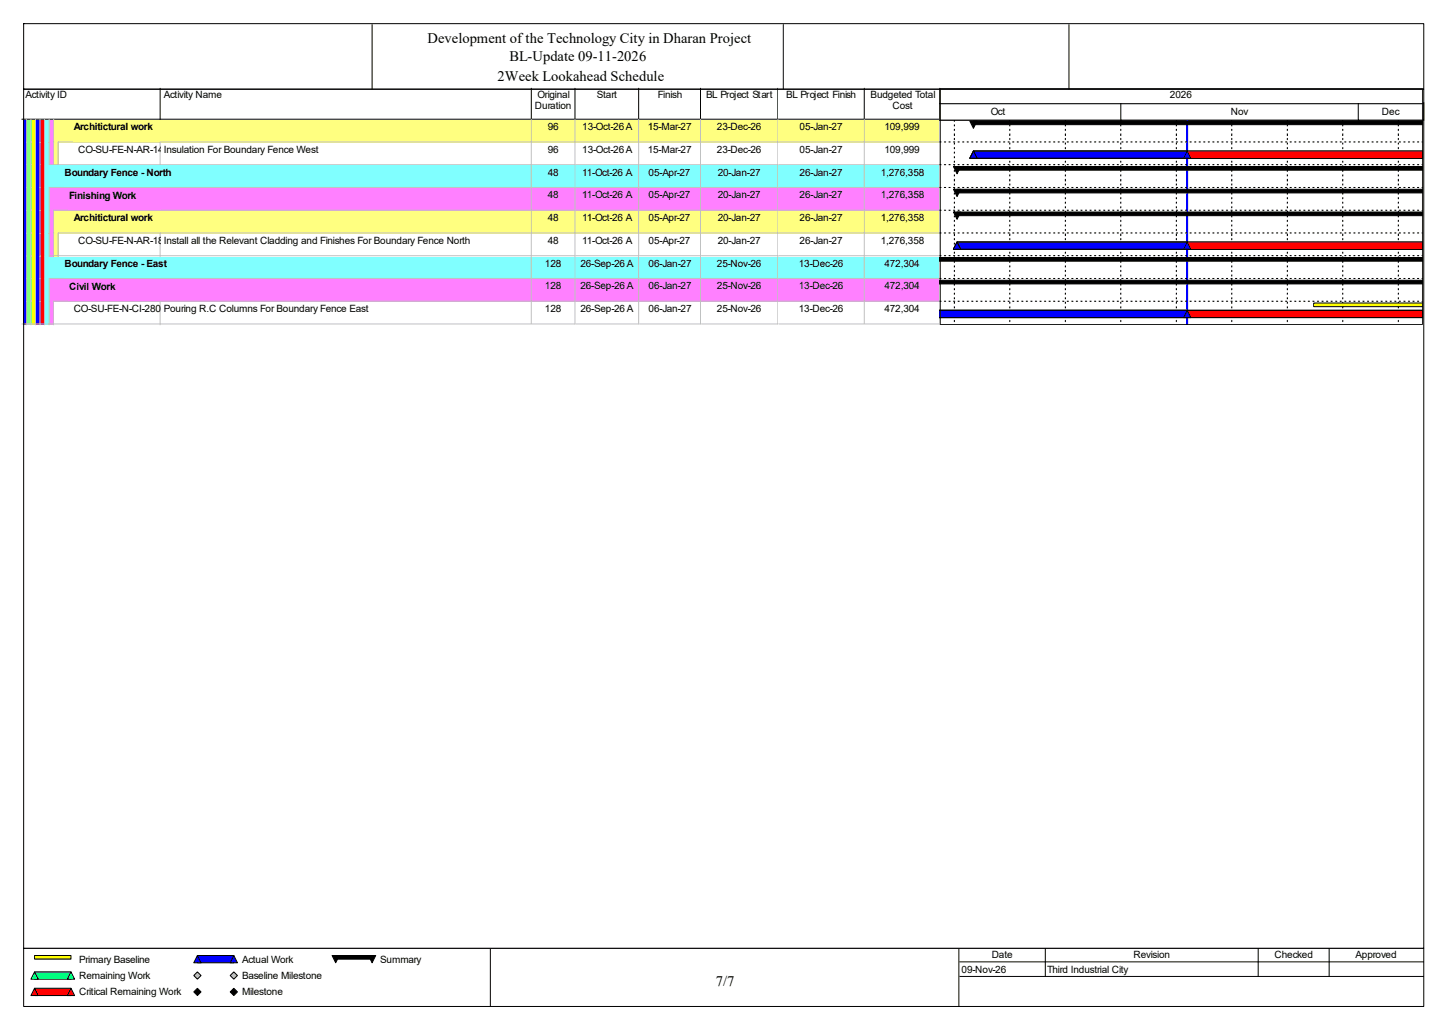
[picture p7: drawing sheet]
<svg xmlns="http://www.w3.org/2000/svg" width="420mm" height="297mm" viewBox="0 0 420 297" stroke-linecap="round" stroke-linejoin="round" font-family="sans-serif">
<defs><g id="words">
<g font-size="4.2">
<text x="124" y="12.4">Development of the Technology City in Dharan Project</text>
<text x="147.7" y="17.7">BL-Update 09-11-2026</text>
<text x="144.2" y="23.5">2Week Lookahead Schedule</text>
<text x="207.5" y="285.6">7/7</text>
</g>
<g font-size="2.9">
<text x="7.4" y="28.4">Activity ID</text>
<text x="47.5" y="28.4">Activity Name</text>
<text x="155.8" y="28.4">Original</text>
<text x="173" y="28.4">Start</text>
<text x="190.7" y="28.4">Finish</text>
<text x="204.6" y="28.4">BL Project Start</text>
<text x="227.8" y="28.4">BL Project Finish</text>
<text x="252.3" y="28.4">Budgeted Total</text>
<text x="339.1" y="28.4">2026</text>
<text x="155.1" y="31.6">Duration</text>
<text x="258.7" y="31.6">Cost</text>
<text x="287.1" y="33.2">Oct</text>
<text x="356.8" y="33.2">Nov</text>
<text x="400.6" y="33.2">Dec</text>
<text x="21.4" y="37.8">Architictural work</text>
<text x="158.7" y="37.7">96</text>
<text x="168.8" y="37.7">13-Oct-26 A</text>
<text x="187.7" y="37.7">15-Mar-27</text>
<text x="207.8" y="37.7">23-Dec-26</text>
<text x="231.8" y="37.7">05-Jan-27</text>
<text x="256.3" y="37.7">109,999</text>
<text x="22.7" y="44.3">CO-SU-FE-N-AR-140</text>
<text x="47.5" y="44.3">Insulation For Boundary Fence West</text>
<text x="158.7" y="44.3">96</text>
<text x="168.8" y="44.3">13-Oct-26 A</text>
<text x="187.7" y="44.3">15-Mar-27</text>
<text x="207.8" y="44.3">23-Dec-26</text>
<text x="231.8" y="44.3">05-Jan-27</text>
<text x="256.3" y="44.3">109,999</text>
<text x="18.7" y="51">Boundary Fence - North</text>
<text x="158.7" y="50.9">48</text>
<text x="168.8" y="50.9">11-Oct-26 A</text>
<text x="188" y="50.9">05-Apr-27</text>
<text x="208.1" y="50.9">20-Jan-27</text>
<text x="231.8" y="50.9">26-Jan-27</text>
<text x="255.3" y="50.9">1,276,358</text>
<text x="20" y="57.6">Finishing Work</text>
<text x="158.7" y="57.5">48</text>
<text x="168.8" y="57.5">11-Oct-26 A</text>
<text x="188" y="57.5">05-Apr-27</text>
<text x="208.1" y="57.5">20-Jan-27</text>
<text x="231.8" y="57.5">26-Jan-27</text>
<text x="255.3" y="57.5">1,276,358</text>
<text x="21.4" y="64.1">Architictural work</text>
<text x="158.7" y="64.1">48</text>
<text x="168.8" y="64.1">11-Oct-26 A</text>
<text x="188" y="64.1">05-Apr-27</text>
<text x="208.1" y="64.1">20-Jan-27</text>
<text x="231.8" y="64.1">26-Jan-27</text>
<text x="255.3" y="64.1">1,276,358</text>
<text x="22.7" y="70.7">CO-SU-FE-N-AR-180</text>
<text x="47.5" y="70.7">Install all the Relevant Cladding and Finishes For Boundary Fence North</text>
<text x="158.7" y="70.7">48</text>
<text x="168.8" y="70.7">11-Oct-26 A</text>
<text x="188" y="70.7">05-Apr-27</text>
<text x="208.1" y="70.7">20-Jan-27</text>
<text x="231.8" y="70.7">26-Jan-27</text>
<text x="255.3" y="70.7">1,276,358</text>
<text x="18.7" y="77.3">Boundary Fence - East</text>
<text x="157.9" y="77.3">128</text>
<text x="168.2" y="77.3">26-Sep-26 A</text>
<text x="188" y="77.3">06-Jan-27</text>
<text x="207.8" y="77.3">25-Nov-26</text>
<text x="231.5" y="77.3">13-Dec-26</text>
<text x="256.3" y="77.3">472,304</text>
<text x="20" y="83.9">Civil Work</text>
<text x="157.9" y="83.9">128</text>
<text x="168.2" y="83.9">26-Sep-26 A</text>
<text x="188" y="83.9">06-Jan-27</text>
<text x="207.8" y="83.9">25-Nov-26</text>
<text x="231.5" y="83.9">13-Dec-26</text>
<text x="256.3" y="83.9">472,304</text>
<text x="21.4" y="90.4">CO-SU-FE-N-CI-280</text>
<text x="47.5" y="90.4">Pouring R.C Columns For Boundary Fence East</text>
<text x="157.9" y="90.4">128</text>
<text x="168.2" y="90.4">26-Sep-26 A</text>
<text x="188" y="90.4">06-Jan-27</text>
<text x="207.8" y="90.4">25-Nov-26</text>
<text x="231.5" y="90.4">13-Dec-26</text>
<text x="256.3" y="90.4">472,304</text>
<text x="22.9" y="279">Primary Baseline</text>
<text x="70.1" y="279">Actual Work</text>
<text x="110.2" y="279">Summary</text>
<text x="278.7" y="281.9">09-Nov-26</text>
<text x="287.4" y="277.7">Date</text>
<text x="303.5" y="281.9">Third Industrial City</text>
<text x="328.5" y="277.7">Revision</text>
<text x="369.4" y="277.7">Checked</text>
<text x="392.9" y="277.7">Approved</text>
<text x="22.9" y="283.7">Remaining Work</text>
<text x="70.1" y="283.7">Baseline Milestone</text>
<text x="22.9" y="288.5">Critical Remaining Work</text>
<text x="70.1" y="288.5">Milestone</text>
</g>
</g></defs>
<path d="M46.4 25.6v8.9h-40.1" fill="none" stroke="#000" stroke-width=".29"/>
<path d="M46.7 25.6h107.6v9.2h-107.6z" fill="#fff"/>
<path d="M154 25.6v8.9h-107.6" fill="none" stroke="#000" stroke-width=".29"/>
<path d="M154.3 25.6h12.6v9.2h-12.6z" fill="#fff"/>
<path d="M166.7 25.6v8.9h-12.7" fill="none" stroke="#000" stroke-width=".29"/>
<path d="M166.9 25.6h18.5v9.2h-18.5z" fill="#fff"/>
<path d="M185.1 25.6v8.9h-18.4" fill="none" stroke="#000" stroke-width=".29"/>
<path d="M185.4 25.6h17.9v9.2h-17.9z" fill="#fff"/>
<path d="M203 25.6v8.9h-17.9" fill="none" stroke="#000" stroke-width=".29"/>
<path d="M203.3 25.6h22.4v9.2h-22.4z" fill="#fff"/>
<path d="M225.5 25.6v8.9h-22.5" fill="none" stroke="#000" stroke-width=".29"/>
<path d="M225.7 25.6h25.1v9.2h-25.1z" fill="#fff"/>
<path d="M250.5 25.6v8.9h-25" fill="none" stroke="#000" stroke-width=".29"/>
<path d="M250.8 25.6h21.9v9.2h-21.9z" fill="#fff"/>
<path d="M272.4 25.6v8.9h-21.9" fill="none" stroke="#000" stroke-width=".29"/>
<path d="M6.6 34.8h1.3v6.6h-1.3z" fill="#00f"/>
<path d="M7.6 34.5v6.9" fill="none" stroke="#c0c0c0" stroke-width=".29"/>
<path d="M7.9 34.8h1.3v6.6h-1.3z" fill="#80ff80"/>
<path d="M9 34.5v6.9" fill="none" stroke="#c0c0c0" stroke-width=".29"/>
<path d="M9.2 34.8h1.3v6.6h-1.3z" fill="#ff0"/>
<path d="M10.3 34.5v6.9" fill="none" stroke="#c0c0c0" stroke-width=".29"/>
<path d="M10.5 34.8h1.4v6.6h-1.4z" fill="#00f"/>
<path d="M11.6 34.5v6.9" fill="none" stroke="#c0c0c0" stroke-width=".29"/>
<path d="M11.9 34.8h1.3v6.6h-1.3z" fill="#f00"/>
<path d="M12.9 34.5v6.9" fill="none" stroke="#c0c0c0" stroke-width=".29"/>
<path d="M13.2 34.8h1.3v6.6h-1.3z" fill="#80ffff"/>
<path d="M14.2 34.5v6.9" fill="none" stroke="#c0c0c0" stroke-width=".29"/>
<path d="M14.5 34.8h1.3v6.6h-1.3z" fill="#ff80ff"/>
<path d="M15.6 34.5v6.9" fill="none" stroke="#c0c0c0" stroke-width=".29"/>
<path d="M15.8 34.8h30.9v6.6h-30.9z" fill="#ffff80"/>
<path d="M16.9 41.1h29.8" fill="none" stroke="#c0c0c0" stroke-width=".29"/>
<g fill="#ffff80">
<path d="M46.7 34.8h107.6v6.6h-107.6z"/>
<path d="M21.1 35.3h132.4v5.6h-132.4z"/>
</g>
<path d="M154 34.5v6.6h-107.3" fill="none" stroke="#c0c0c0" stroke-width=".29"/>
<g fill="#ffff80">
<path d="M154.3 34.8h12.6v6.6h-12.6z"/>
<path d="M154.8 35.3h11.3v5.6h-11.3z"/>
</g>
<path d="M166.7 34.5v6.6h-12.4" fill="none" stroke="#c0c0c0" stroke-width=".29"/>
<g fill="#ffff80">
<path d="M166.9 34.8h18.5v6.6h-18.5z"/>
<path d="M167.4 35.3h17.2v5.6h-17.2z"/>
</g>
<path d="M185.1 34.5v6.6h-18.2" fill="none" stroke="#c0c0c0" stroke-width=".29"/>
<g fill="#ffff80">
<path d="M185.4 34.8h17.9v6.6h-17.9z"/>
<path d="M185.9 35.3h16.6v5.6h-16.6z"/>
</g>
<path d="M203 34.5v6.6h-17.6" fill="none" stroke="#c0c0c0" stroke-width=".29"/>
<g fill="#ffff80">
<path d="M203.3 34.8h22.4v6.6h-22.4z"/>
<path d="M203.8 35.3h21.1v5.6h-21.1z"/>
</g>
<path d="M225.5 34.5v6.6h-22.2" fill="none" stroke="#c0c0c0" stroke-width=".29"/>
<g fill="#ffff80">
<path d="M225.7 34.8h25.1v6.6h-25.1z"/>
<path d="M226.2 35.3h23.8v5.6h-23.8z"/>
</g>
<path d="M250.5 34.5v6.6h-24.8" fill="none" stroke="#c0c0c0" stroke-width=".29"/>
<g fill="#ffff80">
<path d="M250.8 34.8h21.9v6.6h-21.9z"/>
<path d="M251.3 35.3h20.6v5.6h-20.6z"/>
</g>
<path d="M272.4 34.5v6.6h-21.6" fill="none" stroke="#c0c0c0" stroke-width=".29"/>
<path d="M6.6 41.4h1.3v6.6h-1.3z" fill="#00f"/>
<path d="M7.6 41.1v6.9" fill="none" stroke="#c0c0c0" stroke-width=".29"/>
<path d="M7.9 41.4h1.3v6.6h-1.3z" fill="#80ff80"/>
<path d="M9 41.1v6.9" fill="none" stroke="#c0c0c0" stroke-width=".29"/>
<path d="M9.2 41.4h1.3v6.6h-1.3z" fill="#ff0"/>
<path d="M10.3 41.1v6.9" fill="none" stroke="#c0c0c0" stroke-width=".29"/>
<path d="M10.5 41.4h1.4v6.6h-1.4z" fill="#00f"/>
<path d="M11.6 41.1v6.9" fill="none" stroke="#c0c0c0" stroke-width=".29"/>
<path d="M11.9 41.4h1.3v6.6h-1.3z" fill="#f00"/>
<path d="M12.9 41.1v6.9" fill="none" stroke="#c0c0c0" stroke-width=".29"/>
<path d="M13.2 41.4h1.3v6.6h-1.3z" fill="#80ffff"/>
<path d="M14.2 41.1v6.9" fill="none" stroke="#c0c0c0" stroke-width=".29"/>
<path d="M14.5 41.4h1.3v6.6h-1.3z" fill="#ff80ff"/>
<path d="M14.2 47.7h1.6M15.6 41.1v6.9" fill="none" stroke="#c0c0c0" stroke-width=".29"/>
<path d="M15.8 41.4h1.3v6.6h-1.3z" fill="#ffff80"/>
<path d="M15.6 47.7h1.5M16.9 41.1v6.9" fill="none" stroke="#c0c0c0" stroke-width=".29"/>
<path d="M17.1 41.4h29.6v6.6h-29.6z" fill="#fff"/>
<path d="M16.9 47.7h29.8M46.4 41.1v6.9" fill="none" stroke="#c0c0c0" stroke-width=".29"/>
<g fill="#fff">
<path d="M46.7 41.4h107.6v6.6h-107.6z"/>
<path d="M47.2 41.9h106.3v5.6h-106.3z"/>
</g>
<path d="M154 41.1v6.6h-107.3" fill="none" stroke="#c0c0c0" stroke-width=".29"/>
<g fill="#fff">
<path d="M154.3 41.4h12.6v6.6h-12.6z"/>
<path d="M154.8 41.9h11.3v5.6h-11.3z"/>
</g>
<path d="M166.7 41.1v6.6h-12.4" fill="none" stroke="#c0c0c0" stroke-width=".29"/>
<g fill="#fff">
<path d="M166.9 41.4h18.5v6.6h-18.5z"/>
<path d="M167.4 41.9h17.2v5.6h-17.2z"/>
</g>
<path d="M185.1 41.1v6.6h-18.2" fill="none" stroke="#c0c0c0" stroke-width=".29"/>
<g fill="#fff">
<path d="M185.4 41.4h17.9v6.6h-17.9z"/>
<path d="M185.9 41.9h16.6v5.6h-16.6z"/>
</g>
<path d="M203 41.1v6.6h-17.6" fill="none" stroke="#c0c0c0" stroke-width=".29"/>
<g fill="#fff">
<path d="M203.3 41.4h22.4v6.6h-22.4z"/>
<path d="M203.8 41.9h21.1v5.6h-21.1z"/>
</g>
<path d="M225.5 41.1v6.6h-22.2" fill="none" stroke="#c0c0c0" stroke-width=".29"/>
<g fill="#fff">
<path d="M225.7 41.4h25.1v6.6h-25.1z"/>
<path d="M226.2 41.9h23.8v5.6h-23.8z"/>
</g>
<path d="M250.5 41.1v6.6h-24.8" fill="none" stroke="#c0c0c0" stroke-width=".29"/>
<g fill="#fff">
<path d="M250.8 41.4h21.9v6.6h-21.9z"/>
<path d="M251.3 41.9h20.6v5.6h-20.6z"/>
</g>
<path d="M272.4 41.1v6.6h-21.6" fill="none" stroke="#c0c0c0" stroke-width=".29"/>
<path d="M6.6 48h1.3v6.6h-1.3z" fill="#00f"/>
<path d="M7.6 47.7v6.9" fill="none" stroke="#c0c0c0" stroke-width=".29"/>
<path d="M7.9 48h1.3v6.6h-1.3z" fill="#80ff80"/>
<path d="M9 47.7v6.9" fill="none" stroke="#c0c0c0" stroke-width=".29"/>
<path d="M9.2 48h1.3v6.6h-1.3z" fill="#ff0"/>
<path d="M10.3 47.7v6.9" fill="none" stroke="#c0c0c0" stroke-width=".29"/>
<path d="M10.5 48h1.4v6.6h-1.4z" fill="#00f"/>
<path d="M11.6 47.7v6.9" fill="none" stroke="#c0c0c0" stroke-width=".29"/>
<path d="M11.9 48h1.3v6.6h-1.3z" fill="#f00"/>
<path d="M12.9 47.7v6.9" fill="none" stroke="#c0c0c0" stroke-width=".29"/>
<path d="M13.2 48h33.5v6.6h-33.5z" fill="#80ffff"/>
<path d="M14.2 54.3h32.5" fill="none" stroke="#c0c0c0" stroke-width=".29"/>
<g fill="#80ffff">
<path d="M46.7 48h107.6v6.6h-107.6z"/>
<path d="M18.5 48.5h135v5.6h-135z"/>
</g>
<path d="M154 47.7v6.6h-107.3" fill="none" stroke="#c0c0c0" stroke-width=".29"/>
<g fill="#80ffff">
<path d="M154.3 48h12.6v6.6h-12.6z"/>
<path d="M154.8 48.5h11.3v5.6h-11.3z"/>
</g>
<path d="M166.7 47.7v6.6h-12.4" fill="none" stroke="#c0c0c0" stroke-width=".29"/>
<g fill="#80ffff">
<path d="M166.9 48h18.5v6.6h-18.5z"/>
<path d="M167.4 48.5h17.2v5.6h-17.2z"/>
</g>
<path d="M185.1 47.7v6.6h-18.2" fill="none" stroke="#c0c0c0" stroke-width=".29"/>
<g fill="#80ffff">
<path d="M185.4 48h17.9v6.6h-17.9z"/>
<path d="M185.9 48.5h16.6v5.6h-16.6z"/>
</g>
<path d="M203 47.7v6.6h-17.6" fill="none" stroke="#c0c0c0" stroke-width=".29"/>
<g fill="#80ffff">
<path d="M203.3 48h22.4v6.6h-22.4z"/>
<path d="M203.8 48.5h21.1v5.6h-21.1z"/>
</g>
<path d="M225.5 47.7v6.6h-22.2" fill="none" stroke="#c0c0c0" stroke-width=".29"/>
<g fill="#80ffff">
<path d="M225.7 48h25.1v6.6h-25.1z"/>
<path d="M226.2 48.5h23.8v5.6h-23.8z"/>
</g>
<path d="M250.5 47.7v6.6h-24.8" fill="none" stroke="#c0c0c0" stroke-width=".29"/>
<g fill="#80ffff">
<path d="M250.8 48h21.9v6.6h-21.9z"/>
<path d="M251.3 48.5h20.6v5.6h-20.6z"/>
</g>
<path d="M272.4 47.7v6.6h-21.6" fill="none" stroke="#c0c0c0" stroke-width=".29"/>
<path d="M6.6 54.6h1.3v6.6h-1.3z" fill="#00f"/>
<path d="M7.6 54.3v6.9" fill="none" stroke="#c0c0c0" stroke-width=".29"/>
<path d="M7.9 54.6h1.3v6.6h-1.3z" fill="#80ff80"/>
<path d="M9 54.3v6.9" fill="none" stroke="#c0c0c0" stroke-width=".29"/>
<path d="M9.2 54.6h1.3v6.6h-1.3z" fill="#ff0"/>
<path d="M10.3 54.3v6.9" fill="none" stroke="#c0c0c0" stroke-width=".29"/>
<path d="M10.5 54.6h1.4v6.6h-1.4z" fill="#00f"/>
<path d="M11.6 54.3v6.9" fill="none" stroke="#c0c0c0" stroke-width=".29"/>
<path d="M11.9 54.6h1.3v6.6h-1.3z" fill="#f00"/>
<path d="M12.9 54.3v6.9" fill="none" stroke="#c0c0c0" stroke-width=".29"/>
<path d="M13.2 54.6h1.3v6.6h-1.3z" fill="#80ffff"/>
<path d="M14.2 54.3v6.9" fill="none" stroke="#c0c0c0" stroke-width=".29"/>
<path d="M14.5 54.6h32.2v6.6h-32.2z" fill="#ff80ff"/>
<path d="M15.6 60.9h31.1" fill="none" stroke="#c0c0c0" stroke-width=".29"/>
<g fill="#ff80ff">
<path d="M46.7 54.6h107.6v6.6h-107.6z"/>
<path d="M19.8 55.1h133.7v5.6h-133.7z"/>
</g>
<path d="M154 54.3v6.6h-107.3" fill="none" stroke="#c0c0c0" stroke-width=".29"/>
<g fill="#ff80ff">
<path d="M154.3 54.6h12.6v6.6h-12.6z"/>
<path d="M154.8 55.1h11.3v5.6h-11.3z"/>
</g>
<path d="M166.7 54.3v6.6h-12.4" fill="none" stroke="#c0c0c0" stroke-width=".29"/>
<g fill="#ff80ff">
<path d="M166.9 54.6h18.5v6.6h-18.5z"/>
<path d="M167.4 55.1h17.2v5.6h-17.2z"/>
</g>
<path d="M185.1 54.3v6.6h-18.2" fill="none" stroke="#c0c0c0" stroke-width=".29"/>
<g fill="#ff80ff">
<path d="M185.4 54.6h17.9v6.6h-17.9z"/>
<path d="M185.9 55.1h16.6v5.6h-16.6z"/>
</g>
<path d="M203 54.3v6.6h-17.6" fill="none" stroke="#c0c0c0" stroke-width=".29"/>
<g fill="#ff80ff">
<path d="M203.3 54.6h22.4v6.6h-22.4z"/>
<path d="M203.8 55.1h21.1v5.6h-21.1z"/>
</g>
<path d="M225.5 54.3v6.6h-22.2" fill="none" stroke="#c0c0c0" stroke-width=".29"/>
<g fill="#ff80ff">
<path d="M225.7 54.6h25.1v6.6h-25.1z"/>
<path d="M226.2 55.1h23.8v5.6h-23.8z"/>
</g>
<path d="M250.5 54.3v6.6h-24.8" fill="none" stroke="#c0c0c0" stroke-width=".29"/>
<g fill="#ff80ff">
<path d="M250.8 54.6h21.9v6.6h-21.9z"/>
<path d="M251.3 55.1h20.6v5.6h-20.6z"/>
</g>
<path d="M272.4 54.3v6.6h-21.6" fill="none" stroke="#c0c0c0" stroke-width=".29"/>
<path d="M6.6 61.2h1.3v6.6h-1.3z" fill="#00f"/>
<path d="M7.6 60.9v6.9" fill="none" stroke="#c0c0c0" stroke-width=".29"/>
<path d="M7.9 61.2h1.3v6.6h-1.3z" fill="#80ff80"/>
<path d="M9 60.9v6.9" fill="none" stroke="#c0c0c0" stroke-width=".29"/>
<path d="M9.2 61.2h1.3v6.6h-1.3z" fill="#ff0"/>
<path d="M10.3 60.9v6.9" fill="none" stroke="#c0c0c0" stroke-width=".29"/>
<path d="M10.5 61.2h1.4v6.6h-1.4z" fill="#00f"/>
<path d="M11.6 60.9v6.9" fill="none" stroke="#c0c0c0" stroke-width=".29"/>
<path d="M11.9 61.2h1.3v6.6h-1.3z" fill="#f00"/>
<path d="M12.9 60.9v6.9" fill="none" stroke="#c0c0c0" stroke-width=".29"/>
<path d="M13.2 61.2h1.3v6.6h-1.3z" fill="#80ffff"/>
<path d="M14.2 60.9v6.9" fill="none" stroke="#c0c0c0" stroke-width=".29"/>
<path d="M14.5 61.2h1.3v6.6h-1.3z" fill="#ff80ff"/>
<path d="M15.6 60.9v6.9" fill="none" stroke="#c0c0c0" stroke-width=".29"/>
<path d="M15.8 61.2h30.9v6.6h-30.9z" fill="#ffff80"/>
<path d="M16.9 67.5h29.8" fill="none" stroke="#c0c0c0" stroke-width=".29"/>
<g fill="#ffff80">
<path d="M46.7 61.2h107.6v6.6h-107.6z"/>
<path d="M21.1 61.7h132.4v5.5h-132.4z"/>
</g>
<path d="M154 60.9v6.6h-107.3" fill="none" stroke="#c0c0c0" stroke-width=".29"/>
<g fill="#ffff80">
<path d="M154.3 61.2h12.6v6.6h-12.6z"/>
<path d="M154.8 61.7h11.3v5.5h-11.3z"/>
</g>
<path d="M166.7 60.9v6.6h-12.4" fill="none" stroke="#c0c0c0" stroke-width=".29"/>
<g fill="#ffff80">
<path d="M166.9 61.2h18.5v6.6h-18.5z"/>
<path d="M167.4 61.7h17.2v5.5h-17.2z"/>
</g>
<path d="M185.1 60.9v6.6h-18.2" fill="none" stroke="#c0c0c0" stroke-width=".29"/>
<g fill="#ffff80">
<path d="M185.4 61.2h17.9v6.6h-17.9z"/>
<path d="M185.9 61.7h16.6v5.5h-16.6z"/>
</g>
<path d="M203 60.9v6.6h-17.6" fill="none" stroke="#c0c0c0" stroke-width=".29"/>
<g fill="#ffff80">
<path d="M203.3 61.2h22.4v6.6h-22.4z"/>
<path d="M203.8 61.7h21.1v5.5h-21.1z"/>
</g>
<path d="M225.5 60.9v6.6h-22.2" fill="none" stroke="#c0c0c0" stroke-width=".29"/>
<g fill="#ffff80">
<path d="M225.7 61.2h25.1v6.6h-25.1z"/>
<path d="M226.2 61.7h23.8v5.5h-23.8z"/>
</g>
<path d="M250.5 60.9v6.6h-24.8" fill="none" stroke="#c0c0c0" stroke-width=".29"/>
<g fill="#ffff80">
<path d="M250.8 61.2h21.9v6.6h-21.9z"/>
<path d="M251.3 61.7h20.6v5.5h-20.6z"/>
</g>
<path d="M272.4 60.9v6.6h-21.6" fill="none" stroke="#c0c0c0" stroke-width=".29"/>
<path d="M6.6 67.8h1.3v6.6h-1.3z" fill="#00f"/>
<path d="M7.6 67.5v6.9" fill="none" stroke="#c0c0c0" stroke-width=".29"/>
<path d="M7.9 67.8h1.3v6.6h-1.3z" fill="#80ff80"/>
<path d="M9 67.5v6.9" fill="none" stroke="#c0c0c0" stroke-width=".29"/>
<path d="M9.2 67.8h1.3v6.6h-1.3z" fill="#ff0"/>
<path d="M10.3 67.5v6.9" fill="none" stroke="#c0c0c0" stroke-width=".29"/>
<path d="M10.5 67.8h1.4v6.6h-1.4z" fill="#00f"/>
<path d="M11.6 67.5v6.9" fill="none" stroke="#c0c0c0" stroke-width=".29"/>
<path d="M11.9 67.8h1.3v6.6h-1.3z" fill="#f00"/>
<path d="M12.9 67.5v6.9" fill="none" stroke="#c0c0c0" stroke-width=".29"/>
<path d="M13.2 67.8h1.3v6.6h-1.3z" fill="#80ffff"/>
<path d="M14.2 67.5v6.9" fill="none" stroke="#c0c0c0" stroke-width=".29"/>
<path d="M14.5 67.8h1.3v6.6h-1.3z" fill="#ff80ff"/>
<path d="M14.2 74.1h1.6M15.6 67.5v6.9" fill="none" stroke="#c0c0c0" stroke-width=".29"/>
<path d="M15.8 67.8h1.3v6.6h-1.3z" fill="#ffff80"/>
<path d="M15.6 74.1h1.5M16.9 67.5v6.9" fill="none" stroke="#c0c0c0" stroke-width=".29"/>
<path d="M17.1 67.8h29.6v6.6h-29.6z" fill="#fff"/>
<path d="M16.9 74.1h29.8M46.4 67.5v6.9" fill="none" stroke="#c0c0c0" stroke-width=".29"/>
<g fill="#fff">
<path d="M46.7 67.8h107.6v6.6h-107.6z"/>
<path d="M47.2 68.3h106.3v5.5h-106.3z"/>
</g>
<path d="M154 67.5v6.6h-107.3" fill="none" stroke="#c0c0c0" stroke-width=".29"/>
<g fill="#fff">
<path d="M154.3 67.8h12.6v6.6h-12.6z"/>
<path d="M154.8 68.3h11.3v5.5h-11.3z"/>
</g>
<path d="M166.7 67.5v6.6h-12.4" fill="none" stroke="#c0c0c0" stroke-width=".29"/>
<g fill="#fff">
<path d="M166.9 67.8h18.5v6.6h-18.5z"/>
<path d="M167.4 68.3h17.2v5.5h-17.2z"/>
</g>
<path d="M185.1 67.5v6.6h-18.2" fill="none" stroke="#c0c0c0" stroke-width=".29"/>
<g fill="#fff">
<path d="M185.4 67.8h17.9v6.6h-17.9z"/>
<path d="M185.9 68.3h16.6v5.5h-16.6z"/>
</g>
<path d="M203 67.5v6.6h-17.6" fill="none" stroke="#c0c0c0" stroke-width=".29"/>
<g fill="#fff">
<path d="M203.3 67.8h22.4v6.6h-22.4z"/>
<path d="M203.8 68.3h21.1v5.5h-21.1z"/>
</g>
<path d="M225.5 67.5v6.6h-22.2" fill="none" stroke="#c0c0c0" stroke-width=".29"/>
<g fill="#fff">
<path d="M225.7 67.8h25.1v6.6h-25.1z"/>
<path d="M226.2 68.3h23.8v5.5h-23.8z"/>
</g>
<path d="M250.5 67.5v6.6h-24.8" fill="none" stroke="#c0c0c0" stroke-width=".29"/>
<g fill="#fff">
<path d="M250.8 67.8h21.9v6.6h-21.9z"/>
<path d="M251.3 68.3h20.6v5.5h-20.6z"/>
</g>
<path d="M272.4 67.5v6.6h-21.6" fill="none" stroke="#c0c0c0" stroke-width=".29"/>
<path d="M6.6 74.4h1.3v6.5h-1.3z" fill="#00f"/>
<path d="M7.6 74.1v6.9" fill="none" stroke="#c0c0c0" stroke-width=".29"/>
<path d="M7.9 74.4h1.3v6.5h-1.3z" fill="#80ff80"/>
<path d="M9 74.1v6.9" fill="none" stroke="#c0c0c0" stroke-width=".29"/>
<path d="M9.2 74.4h1.3v6.5h-1.3z" fill="#ff0"/>
<path d="M10.3 74.1v6.9" fill="none" stroke="#c0c0c0" stroke-width=".29"/>
<path d="M10.5 74.4h1.4v6.5h-1.4z" fill="#00f"/>
<path d="M11.6 74.1v6.9" fill="none" stroke="#c0c0c0" stroke-width=".29"/>
<path d="M11.9 74.4h1.3v6.5h-1.3z" fill="#f00"/>
<path d="M12.9 74.1v6.9" fill="none" stroke="#c0c0c0" stroke-width=".29"/>
<path d="M13.2 74.4h33.5v6.5h-33.5z" fill="#80ffff"/>
<path d="M14.2 80.7h32.5" fill="none" stroke="#c0c0c0" stroke-width=".29"/>
<g fill="#80ffff">
<path d="M46.7 74.4h107.6v6.5h-107.6z"/>
<path d="M18.5 74.9h135v5.5h-135z"/>
</g>
<path d="M154 74.1v6.6h-107.3" fill="none" stroke="#c0c0c0" stroke-width=".29"/>
<g fill="#80ffff">
<path d="M154.3 74.4h12.6v6.5h-12.6z"/>
<path d="M154.8 74.9h11.3v5.5h-11.3z"/>
</g>
<path d="M166.7 74.1v6.6h-12.4" fill="none" stroke="#c0c0c0" stroke-width=".29"/>
<g fill="#80ffff">
<path d="M166.9 74.4h18.5v6.5h-18.5z"/>
<path d="M167.4 74.9h17.2v5.5h-17.2z"/>
</g>
<path d="M185.1 74.1v6.6h-18.2" fill="none" stroke="#c0c0c0" stroke-width=".29"/>
<g fill="#80ffff">
<path d="M185.4 74.4h17.9v6.5h-17.9z"/>
<path d="M185.9 74.9h16.6v5.5h-16.6z"/>
</g>
<path d="M203 74.1v6.6h-17.6" fill="none" stroke="#c0c0c0" stroke-width=".29"/>
<g fill="#80ffff">
<path d="M203.3 74.4h22.4v6.5h-22.4z"/>
<path d="M203.8 74.9h21.1v5.5h-21.1z"/>
</g>
<path d="M225.5 74.1v6.6h-22.2" fill="none" stroke="#c0c0c0" stroke-width=".29"/>
<g fill="#80ffff">
<path d="M225.7 74.4h25.1v6.5h-25.1z"/>
<path d="M226.2 74.9h23.8v5.5h-23.8z"/>
</g>
<path d="M250.5 74.1v6.6h-24.8" fill="none" stroke="#c0c0c0" stroke-width=".29"/>
<g fill="#80ffff">
<path d="M250.8 74.4h21.9v6.5h-21.9z"/>
<path d="M251.3 74.9h20.6v5.5h-20.6z"/>
</g>
<path d="M272.4 74.1v6.6h-21.6" fill="none" stroke="#c0c0c0" stroke-width=".29"/>
<path d="M6.6 80.9h1.3v6.6h-1.3z" fill="#00f"/>
<path d="M7.6 80.7v6.8" fill="none" stroke="#c0c0c0" stroke-width=".29"/>
<path d="M7.9 80.9h1.3v6.6h-1.3z" fill="#80ff80"/>
<path d="M9 80.7v6.8" fill="none" stroke="#c0c0c0" stroke-width=".29"/>
<path d="M9.2 80.9h1.3v6.6h-1.3z" fill="#ff0"/>
<path d="M10.3 80.7v6.8" fill="none" stroke="#c0c0c0" stroke-width=".29"/>
<path d="M10.5 80.9h1.4v6.6h-1.4z" fill="#00f"/>
<path d="M11.6 80.7v6.8" fill="none" stroke="#c0c0c0" stroke-width=".29"/>
<path d="M11.9 80.9h1.3v6.6h-1.3z" fill="#f00"/>
<path d="M12.9 80.7v6.8" fill="none" stroke="#c0c0c0" stroke-width=".29"/>
<path d="M13.2 80.9h1.3v6.6h-1.3z" fill="#80ffff"/>
<path d="M14.2 80.7v6.8" fill="none" stroke="#c0c0c0" stroke-width=".29"/>
<path d="M14.5 80.9h32.2v6.6h-32.2z" fill="#ff80ff"/>
<path d="M15.6 87.3h31.1" fill="none" stroke="#c0c0c0" stroke-width=".29"/>
<g fill="#ff80ff">
<path d="M46.7 80.9h107.6v6.6h-107.6z"/>
<path d="M19.8 81.5h133.7v5.5h-133.7z"/>
</g>
<path d="M154 80.7v6.6h-107.3" fill="none" stroke="#c0c0c0" stroke-width=".29"/>
<g fill="#ff80ff">
<path d="M154.3 80.9h12.6v6.6h-12.6z"/>
<path d="M154.8 81.5h11.3v5.5h-11.3z"/>
</g>
<path d="M166.7 80.7v6.6h-12.4" fill="none" stroke="#c0c0c0" stroke-width=".29"/>
<g fill="#ff80ff">
<path d="M166.9 80.9h18.5v6.6h-18.5z"/>
<path d="M167.4 81.5h17.2v5.5h-17.2z"/>
</g>
<path d="M185.1 80.7v6.6h-18.2" fill="none" stroke="#c0c0c0" stroke-width=".29"/>
<g fill="#ff80ff">
<path d="M185.4 80.9h17.9v6.6h-17.9z"/>
<path d="M185.9 81.5h16.6v5.5h-16.6z"/>
</g>
<path d="M203 80.7v6.6h-17.6" fill="none" stroke="#c0c0c0" stroke-width=".29"/>
<g fill="#ff80ff">
<path d="M203.3 80.9h22.4v6.6h-22.4z"/>
<path d="M203.8 81.5h21.1v5.5h-21.1z"/>
</g>
<path d="M225.5 80.7v6.6h-22.2" fill="none" stroke="#c0c0c0" stroke-width=".29"/>
<g fill="#ff80ff">
<path d="M225.7 80.9h25.1v6.6h-25.1z"/>
<path d="M226.2 81.5h23.8v5.5h-23.8z"/>
</g>
<path d="M250.5 80.7v6.6h-24.8" fill="none" stroke="#c0c0c0" stroke-width=".29"/>
<g fill="#ff80ff">
<path d="M250.8 80.9h21.9v6.6h-21.9z"/>
<path d="M251.3 81.5h20.6v5.5h-20.6z"/>
</g>
<path d="M272.4 80.7v6.6h-21.6" fill="none" stroke="#c0c0c0" stroke-width=".29"/>
<path d="M6.6 87.5h1.3v6.6h-1.3z" fill="#00f"/>
<path d="M6.3 93.9h1.6M7.6 87.3v6.8" fill="none" stroke="#c0c0c0" stroke-width=".29"/>
<path d="M7.9 87.5h1.3v6.6h-1.3z" fill="#80ff80"/>
<path d="M7.6 93.9h1.6M9 87.3v6.8" fill="none" stroke="#c0c0c0" stroke-width=".29"/>
<path d="M9.2 87.5h1.3v6.6h-1.3z" fill="#ff0"/>
<path d="M9 93.9h1.5M10.3 87.3v6.8" fill="none" stroke="#c0c0c0" stroke-width=".29"/>
<path d="M10.5 87.5h1.4v6.6h-1.4z" fill="#00f"/>
<path d="M10.3 93.9h1.6M11.6 87.3v6.8" fill="none" stroke="#c0c0c0" stroke-width=".29"/>
<path d="M11.9 87.5h1.3v6.6h-1.3z" fill="#f00"/>
<path d="M11.6 93.9h1.6M12.9 87.3v6.8" fill="none" stroke="#c0c0c0" stroke-width=".29"/>
<path d="M13.2 87.5h1.3v6.6h-1.3z" fill="#80ffff"/>
<path d="M12.9 93.9h1.6M14.2 87.3v6.8" fill="none" stroke="#c0c0c0" stroke-width=".29"/>
<path d="M14.5 87.5h1.3v6.6h-1.3z" fill="#ff80ff"/>
<path d="M14.2 93.9h1.6M15.6 87.3v6.8" fill="none" stroke="#c0c0c0" stroke-width=".29"/>
<path d="M15.8 87.5h30.9v6.6h-30.9z" fill="#fff"/>
<path d="M15.6 93.9h31.1M46.4 87.3v6.8" fill="none" stroke="#c0c0c0" stroke-width=".29"/>
<g fill="#fff">
<path d="M46.7 87.5h107.6v6.6h-107.6z"/>
<path d="M47.2 88.1h106.3v5.5h-106.3z"/>
</g>
<path d="M154 87.3v6.6h-107.3" fill="none" stroke="#c0c0c0" stroke-width=".29"/>
<g fill="#fff">
<path d="M154.3 87.5h12.6v6.6h-12.6z"/>
<path d="M154.8 88.1h11.3v5.5h-11.3z"/>
</g>
<path d="M166.7 87.3v6.6h-12.4" fill="none" stroke="#c0c0c0" stroke-width=".29"/>
<g fill="#fff">
<path d="M166.9 87.5h18.5v6.6h-18.5z"/>
<path d="M167.4 88.1h17.2v5.5h-17.2z"/>
</g>
<path d="M185.1 87.3v6.6h-18.2" fill="none" stroke="#c0c0c0" stroke-width=".29"/>
<g fill="#fff">
<path d="M185.4 87.5h17.9v6.6h-17.9z"/>
<path d="M185.9 88.1h16.6v5.5h-16.6z"/>
</g>
<path d="M203 87.3v6.6h-17.6" fill="none" stroke="#c0c0c0" stroke-width=".29"/>
<g fill="#fff">
<path d="M203.3 87.5h22.4v6.6h-22.4z"/>
<path d="M203.8 88.1h21.1v5.5h-21.1z"/>
</g>
<path d="M225.5 87.3v6.6h-22.2" fill="none" stroke="#c0c0c0" stroke-width=".29"/>
<g fill="#fff">
<path d="M225.7 87.5h25.1v6.6h-25.1z"/>
<path d="M226.2 88.1h23.8v5.5h-23.8z"/>
</g>
<path d="M250.5 87.3v6.6h-24.8" fill="none" stroke="#c0c0c0" stroke-width=".29"/>
<g fill="#fff">
<path d="M250.8 87.5h21.9v6.6h-21.9z"/>
<path d="M251.3 88.1h20.6v5.5h-20.6z"/>
</g>
<path d="M272.4 87.3v6.6h-21.6" fill="none" stroke="#c0c0c0" stroke-width=".29"/>
<path d="M272.4 25.6h140v68.5h-140z" fill="#fff"/>
<path d="M272.3 25.5h139.8v9.3h-139.8z" fill-rule="evenodd" fill="#fff" stroke="#000" stroke-width=".29"/>
<g fill="none" stroke="#000" stroke-width=".29">
<path d="M276.6 34.8v.5M276.6 36.1v.6M276.6 37.4v.6M276.6 38.8v.5M292.7 34.8v.5M292.7 36.1v.6M292.7 37.4v.6M292.7 38.8v.5M308.8 34.8v.5M308.8 36.1v.6M308.8 37.4v.6M308.8 38.8v.5"/>
<path d="M324.9 34.8v.5M324.9 36.1v.6M324.9 37.4v.6M324.9 38.8v.5M341 34.8v.5M341 36.1v.6M341 37.4v.6M341 38.8v.5M357 34.8v.5M357 36.1v.6M357 37.4v.6M357 38.8v.5"/>
<path d="M373.1 34.8v.5M373.1 36.1v.6M373.1 37.4v.6M373.1 38.8v.5M389.2 34.8v.5M389.2 36.1v.6M389.2 37.4v.6M389.2 38.8v.5M405.3 34.8v.5M405.3 36.1v.6M405.3 37.4v.6M405.3 38.8v.5"/>
<path d="M276.6 40.1v.5M276.6 41.4v.5M276.6 42.7v.5M276.6 44v.6M276.6 45.4v.5M276.6 46.7v.5M276.6 48v.5M276.6 49.3v.5M276.6 50.6v.6M276.6 51.9v.6M276.6 53.3v.5M276.6 54.6v.5"/>
<path d="M276.6 55.9v.5M276.6 57.2v.5M276.6 58.5v.6M276.6 59.9v.5M292.7 40.1v.5M292.7 41.4v.5M292.7 42.7v.5M292.7 44v.6M292.7 45.4v.5M292.7 46.7v.5M292.7 48v.5M292.7 49.3v.5"/>
<path d="M292.7 50.6v.6M292.7 51.9v.6M292.7 53.3v.5M292.7 54.6v.5M292.7 55.9v.5M292.7 57.2v.5M292.7 58.5v.6M292.7 59.9v.5M308.8 40.1v.5M308.8 41.4v.5M308.8 42.7v.5M308.8 44v.6"/>
<path d="M308.8 45.4v.5M308.8 46.7v.5M308.8 48v.5M308.8 49.3v.5M308.8 50.6v.6M308.8 51.9v.6M308.8 53.3v.5M308.8 54.6v.5M308.8 55.9v.5M308.8 57.2v.5M308.8 58.5v.6M308.8 59.9v.5"/>
<path d="M324.9 40.1v.5M324.9 41.4v.5M324.9 42.7v.5M324.9 44v.6M324.9 45.4v.5M324.9 46.7v.5M324.9 48v.5M324.9 49.3v.5M324.9 50.6v.6M324.9 51.9v.6M324.9 53.3v.5M324.9 54.6v.5"/>
<path d="M324.9 55.9v.5M324.9 57.2v.5M324.9 58.5v.6M324.9 59.9v.5M341 40.1v.5M341 41.4v.5M341 42.7v.5M341 44v.6M341 45.4v.5M341 46.7v.5M341 48v.5M341 49.3v.5"/>
<path d="M341 50.6v.6M341 51.9v.6M341 53.3v.5M341 54.6v.5M341 55.9v.5M341 57.2v.5M341 58.5v.6M341 59.9v.5M357 40.1v.5M357 41.4v.5M357 42.7v.5M357 44v.6"/>
<path d="M357 45.4v.5M357 46.7v.5M357 48v.5M357 49.3v.5M357 50.6v.6M357 51.9v.6M357 53.3v.5M357 54.6v.5M357 55.9v.5M357 57.2v.5M357 58.5v.6M357 59.9v.5"/>
<path d="M373.1 40.1v.5M373.1 41.4v.5M373.1 42.7v.5M373.1 44v.6M373.1 45.4v.5M373.1 46.7v.5M373.1 48v.5M373.1 49.3v.5M373.1 50.6v.6M373.1 51.9v.6M373.1 53.3v.5M373.1 54.6v.5"/>
<path d="M373.1 55.9v.5M373.1 57.2v.5M373.1 58.5v.6M373.1 59.9v.5M389.2 40.1v.5M389.2 41.4v.5M389.2 42.7v.5M389.2 44v.6M389.2 45.4v.5M389.2 46.7v.5M389.2 48v.5M389.2 49.3v.5"/>
<path d="M389.2 50.6v.6M389.2 51.9v.6M389.2 53.3v.5M389.2 54.6v.5M389.2 55.9v.5M389.2 57.2v.5M389.2 58.5v.6M389.2 59.9v.5M405.3 40.1v.5M405.3 41.4v.5M405.3 42.7v.5M405.3 44v.6"/>
<path d="M405.3 45.4v.5M405.3 46.7v.5M405.3 48v.5M405.3 49.3v.5M405.3 50.6v.6M405.3 51.9v.6M405.3 53.3v.5M405.3 54.6v.5M405.3 55.9v.5M405.3 57.2v.5M405.3 58.5v.6M405.3 59.9v.5"/>
<path d="M276.6 61.2v.5M276.6 62.5v.5M276.6 63.8v.5M276.6 65.1v.6M276.6 66.5v.5M276.6 67.8v.5M276.6 69.1v.5M276.6 70.4v.5M276.6 71.7v.5M276.6 73v.6M276.6 74.4v.5M276.6 75.7v.5"/>
<path d="M276.6 77v.5M276.6 78.3v.5M276.6 79.6v.6M292.7 61.2v.5M292.7 62.5v.5M292.7 63.8v.5M292.7 65.1v.6M292.7 66.5v.5M292.7 67.8v.5M292.7 69.1v.5M292.7 70.4v.5M292.7 71.7v.5"/>
<path d="M292.7 73v.6M292.7 74.4v.5M292.7 75.7v.5M292.7 77v.5M292.7 78.3v.5M292.7 79.6v.6M308.8 61.2v.5M308.8 62.5v.5M308.8 63.8v.5M308.8 65.1v.6M308.8 66.5v.5M308.8 67.8v.5"/>
<path d="M308.8 69.1v.5M308.8 70.4v.5M308.8 71.7v.5M308.8 73v.6M308.8 74.4v.5M308.8 75.7v.5M308.8 77v.5M308.8 78.3v.5M308.8 79.6v.6M324.9 61.2v.5M324.9 62.5v.5M324.9 63.8v.5"/>
<path d="M324.9 65.1v.6M324.9 66.5v.5M324.9 67.8v.5M324.9 69.1v.5M324.9 70.4v.5M324.9 71.7v.5M324.9 73v.6M324.9 74.4v.5M324.9 75.7v.5M324.9 77v.5M324.9 78.3v.5M324.9 79.6v.6"/>
<path d="M341 61.2v.5M341 62.5v.5M341 63.8v.5M341 65.1v.6M341 66.5v.5M341 67.8v.5M341 69.1v.5M341 70.4v.5M341 71.7v.5M341 73v.6M341 74.4v.5M341 75.7v.5"/>
<path d="M341 77v.5M341 78.3v.5M341 79.6v.6M357 61.2v.5M357 62.5v.5M357 63.8v.5M357 65.1v.6M357 66.5v.5M357 67.8v.5M357 69.1v.5M357 70.4v.5M357 71.7v.5"/>
<path d="M357 73v.6M357 74.4v.5M357 75.7v.5M357 77v.5M357 78.3v.5M357 79.6v.6M373.1 61.2v.5M373.1 62.5v.5M373.1 63.8v.5M373.1 65.1v.6M373.1 66.5v.5M373.1 67.8v.5"/>
<path d="M373.1 69.1v.5M373.1 70.4v.5M373.1 71.7v.5M373.1 73v.6M373.1 74.4v.5M373.1 75.7v.5M373.1 77v.5M373.1 78.3v.5M373.1 79.6v.6M389.2 61.2v.5M389.2 62.5v.5M389.2 63.8v.5"/>
<path d="M389.2 65.1v.6M389.2 66.5v.5M389.2 67.8v.5M389.2 69.1v.5M389.2 70.4v.5M389.2 71.7v.5M389.2 73v.6M389.2 74.4v.5M389.2 75.7v.5M389.2 77v.5M389.2 78.3v.5M389.2 79.6v.6"/>
<path d="M405.3 61.2v.5M405.3 62.5v.5M405.3 63.8v.5M405.3 65.1v.6M405.3 66.5v.5M405.3 67.8v.5M405.3 69.1v.5M405.3 70.4v.5M405.3 71.7v.5M405.3 73v.6M405.3 74.4v.5M405.3 75.7v.5"/>
<path d="M405.3 77v.5M405.3 78.3v.5M405.3 79.6v.6M276.6 81v.5M276.6 82.3v.5M276.6 83.6v.5M276.6 84.9v.5M276.6 86.2v.6M276.6 87.5v.6M276.6 88.9v.5M276.6 90.2v.5M276.6 91.5v.5"/>
<path d="M276.6 92.8v.5M292.7 81v.5M292.7 82.3v.5M292.7 83.6v.5M292.7 84.9v.5M292.7 86.2v.6M292.7 87.5v.6M292.7 88.9v.5M292.7 90.2v.5M292.7 91.5v.5M292.7 92.8v.5M308.8 81v.5"/>
<path d="M308.8 82.3v.5M308.8 83.6v.5M308.8 84.9v.5M308.8 86.2v.6M308.8 87.5v.6M308.8 88.9v.5M308.8 90.2v.5M308.8 91.5v.5M308.8 92.8v.5M324.9 81v.5M324.9 82.3v.5M324.9 83.6v.5"/>
<path d="M324.9 84.9v.5M324.9 86.2v.6M324.9 87.5v.6M324.9 88.9v.5M324.9 90.2v.5M324.9 91.5v.5M324.9 92.8v.5M341 81v.5M341 82.3v.5M341 83.6v.5M341 84.9v.5M341 86.2v.6"/>
<path d="M341 87.5v.6M341 88.9v.5M341 90.2v.5M341 91.5v.5M341 92.8v.5M357 81v.5M357 82.3v.5M357 83.6v.5M357 84.9v.5M357 86.2v.6M357 87.5v.6M357 88.9v.5"/>
<path d="M357 90.2v.5M357 91.5v.5M357 92.8v.5M373.1 81v.5M373.1 82.3v.5M373.1 83.6v.5M373.1 84.9v.5M373.1 86.2v.6M373.1 87.5v.6M373.1 88.9v.5M373.1 90.2v.5M373.1 91.5v.5"/>
<path d="M373.1 92.8v.5M389.2 81v.5M389.2 82.3v.5M389.2 83.6v.5M389.2 84.9v.5M389.2 86.2v.6M389.2 87.5v.6M389.2 88.9v.5M389.2 90.2v.5M389.2 91.5v.5M389.2 92.8v.5M405.3 81v.5"/>
<path d="M405.3 82.3v.5M405.3 83.6v.5M405.3 84.9v.5M405.3 86.2v.6M405.3 87.5v.6M405.3 88.9v.5M405.3 90.2v.5M405.3 91.5v.5M405.3 92.8v.5"/>
</g>
<g fill="#fff">
<path d="M272.4 25.6h140v8.9h-140z"/>
<path d="M272.4 29.8h52.5v4.7h-52.5z"/>
</g>
<path d="M272.4 29.8h52.7v5h-52.7z" fill="none" stroke="#000" stroke-width=".29"/>
<path d="M324.9 29.8h68.8v4.7h-68.8z" fill="#fff"/>
<path d="M324.9 29.8h69.1v5h-69.1z" fill="none" stroke="#000" stroke-width=".29"/>
<path d="M393.7 29.8h18.7v4.7h-18.7z" fill="#fff"/>
<path d="M393.7 29.8h19v5h-19z" fill="none" stroke="#000" stroke-width=".29"/>
<path d="M272.4 25.6h140v4.2h-140z" fill="#fff"/>
<path d="M272.4 25.5v4.6h140.1" fill="none" stroke="#000" stroke-width=".29"/>
<path d="M344.1 34.8v59.3" fill="none" stroke="#00f" stroke-width=".53"/>
<g fill="#000" stroke="#000" stroke-width=".29">
<path d="M281.1 35.1h2.1l-1.1 2.1z"/>
<path d="M282.1 35.1h130.4v1h-130.4z" fill-rule="evenodd"/>
</g>
<path d="M282.1 43.8h130.4v2.1h-130.4z" fill-rule="evenodd" fill="#00ff80" stroke="#000" stroke-width=".29"/>
<path d="M282.1 43.8h130.4v2.1h-130.4z" fill-rule="evenodd" fill="#f00" stroke="#000" stroke-width=".29"/>
<path d="M282.1 43.8h62v2.1h-62z" fill-rule="evenodd" fill="#00f" stroke="#000" stroke-width=".29"/>
<path d="M282.1 43.8l1.1 2.1h-2.1z" fill="#00ff80" stroke="#000" stroke-width=".29"/>
<path d="M282.1 43.8l1.1 2.1h-2.1z" fill="#f00" stroke="#000" stroke-width=".29"/>
<g fill="#00f" stroke="#000" stroke-width=".29">
<path d="M282.1 43.8l1.1 2.1h-2.1z"/>
<path d="M344.1 43.8l1.1 2.1h-2.1z"/>
</g>
<g fill="none" stroke="#000" stroke-width=".29">
<path d="M272.4 41.1h.5M272.4 47.7h.5M272.4 54.3h.5M273.7 41.1h.5M273.7 47.7h.5M273.7 54.3h.5M275 41.1h.6M275 47.7h.6M275 54.3h.6M276.3 41.1h.6M276.3 47.7h.6M276.3 54.3h.6"/>
<path d="M277.7 41.1h.5M277.7 47.7h.5M277.7 54.3h.5M279 41.1h.5M279 47.7h.5M279 54.3h.5M280.3 41.1h.5M280.3 47.7h.5M280.3 54.3h.5M281.6 41.1h.5M281.6 47.7h.5M281.6 54.3h.5"/>
<path d="M282.9 41.1h.6M282.9 47.7h.6M282.9 54.3h.6M284.3 41.1h.5M284.3 47.7h.5M284.3 54.3h.5M285.6 41.1h.5M285.6 47.7h.5M285.6 54.3h.5M286.9 41.1h.5M286.9 47.7h.5M286.9 54.3h.5"/>
<path d="M288.2 41.1h.5M288.2 47.7h.5M288.2 54.3h.5M289.5 41.1h.6M289.5 47.7h.6M289.5 54.3h.6M290.9 41.1h.5M290.9 47.7h.5M290.9 54.3h.5M292.2 41.1h.5M292.2 47.7h.5M292.2 54.3h.5"/>
<path d="M293.5 41.1h.5M293.5 47.7h.5M293.5 54.3h.5M294.8 41.1h.5M294.8 47.7h.5M294.8 54.3h.5M296.1 41.1h.6M296.1 47.7h.6M296.1 54.3h.6M297.4 41.1h.6M297.4 47.7h.6M297.4 54.3h.6"/>
<path d="M298.8 41.1h.5M298.8 47.7h.5M298.8 54.3h.5M300.1 41.1h.5M300.1 47.7h.5M300.1 54.3h.5M301.4 41.1h.5M301.4 47.7h.5M301.4 54.3h.5M302.7 41.1h.5M302.7 47.7h.5M302.7 54.3h.5"/>
<path d="M304 41.1h.6M304 47.7h.6M304 54.3h.6M305.4 41.1h.5M305.4 47.7h.5M305.4 54.3h.5M306.7 41.1h.5M306.7 47.7h.5M306.7 54.3h.5M308 41.1h.5M308 47.7h.5M308 54.3h.5"/>
<path d="M309.3 41.1h.5M309.3 47.7h.5M309.3 54.3h.5M310.6 41.1h.6M310.6 47.7h.6M310.6 54.3h.6M311.9 41.1h.6M311.9 47.7h.6M311.9 54.3h.6M313.3 41.1h.5M313.3 47.7h.5M313.3 54.3h.5"/>
<path d="M314.6 41.1h.5M314.6 47.7h.5M314.6 54.3h.5M315.9 41.1h.5M315.9 47.7h.5M315.9 54.3h.5M317.2 41.1h.5M317.2 47.7h.5M317.2 54.3h.5M318.5 41.1h.6M318.5 47.7h.6M318.5 54.3h.6"/>
<path d="M319.9 41.1h.5M319.9 47.7h.5M319.9 54.3h.5M321.2 41.1h.5M321.2 47.7h.5M321.2 54.3h.5M322.5 41.1h.5M322.5 47.7h.5M322.5 54.3h.5M323.8 41.1h.5M323.8 47.7h.5M323.8 54.3h.5"/>
<path d="M325.1 41.1h.6M325.1 47.7h.6M325.1 54.3h.6M326.4 41.1h.6M326.4 47.7h.6M326.4 54.3h.6M327.8 41.1h.5M327.8 47.7h.5M327.8 54.3h.5M329.1 41.1h.5M329.1 47.7h.5M329.1 54.3h.5"/>
<path d="M330.4 41.1h.5M330.4 47.7h.5M330.4 54.3h.5M331.7 41.1h.6M331.7 47.7h.6M331.7 54.3h.6M333 41.1h.6M333 47.7h.6M333 54.3h.6M334.4 41.1h.5M334.4 47.7h.5M334.4 54.3h.5"/>
<path d="M335.7 41.1h.5M335.7 47.7h.5M335.7 54.3h.5M337 41.1h.5M337 47.7h.5M337 54.3h.5M338.3 41.1h.5M338.3 47.7h.5M338.3 54.3h.5M339.6 41.1h.6M339.6 47.7h.6M339.6 54.3h.6"/>
<path d="M341 41.1h.5M341 47.7h.5M341 54.3h.5M342.3 41.1h.5M342.3 47.7h.5M342.3 54.3h.5M343.6 41.1h.5M343.6 47.7h.5M343.6 54.3h.5M344.9 41.1h.5M344.9 47.7h.5M344.9 54.3h.5"/>
<path d="M346.2 41.1h.6M346.2 47.7h.6M346.2 54.3h.6M347.5 41.1h.6M347.5 47.7h.6M347.5 54.3h.6M348.9 41.1h.5M348.9 47.7h.5M348.9 54.3h.5M350.2 41.1h.5M350.2 47.7h.5M350.2 54.3h.5"/>
<path d="M351.5 41.1h.5M351.5 47.7h.5M351.5 54.3h.5M352.8 41.1h.5M352.8 47.7h.5M352.8 54.3h.5M354.1 41.1h.6M354.1 47.7h.6M354.1 54.3h.6M355.5 41.1h.5M355.5 47.7h.5M355.5 54.3h.5"/>
<path d="M356.8 41.1h.5M356.8 47.7h.5M356.8 54.3h.5M358.1 41.1h.5M358.1 47.7h.5M358.1 54.3h.5M359.4 41.1h.5M359.4 47.7h.5M359.4 54.3h.5M360.7 41.1h.6M360.7 47.7h.6M360.7 54.3h.6"/>
<path d="M362 41.1h.6M362 47.7h.6M362 54.3h.6M363.4 41.1h.5M363.4 47.7h.5M363.4 54.3h.5M364.7 41.1h.5M364.7 47.7h.5M364.7 54.3h.5M366 41.1h.5M366 47.7h.5M366 54.3h.5"/>
<path d="M367.3 41.1h.5M367.3 47.7h.5M367.3 54.3h.5M368.6 41.1h.6M368.6 47.7h.6M368.6 54.3h.6M370 41.1h.5M370 47.7h.5M370 54.3h.5M371.3 41.1h.5M371.3 47.7h.5M371.3 54.3h.5"/>
<path d="M372.6 41.1h.5M372.6 47.7h.5M372.6 54.3h.5M373.9 41.1h.5M373.9 47.7h.5M373.9 54.3h.5M375.2 41.1h.6M375.2 47.7h.6M375.2 54.3h.6M376.5 41.1h.6M376.5 47.7h.6M376.5 54.3h.6"/>
<path d="M377.9 41.1h.5M377.9 47.7h.5M377.9 54.3h.5M379.2 41.1h.5M379.2 47.7h.5M379.2 54.3h.5M380.5 41.1h.5M380.5 47.7h.5M380.5 54.3h.5M381.8 41.1h.5M381.8 47.7h.5M381.8 54.3h.5"/>
<path d="M383.1 41.1h.6M383.1 47.7h.6M383.1 54.3h.6M384.5 41.1h.5M384.5 47.7h.5M384.5 54.3h.5M385.8 41.1h.5M385.8 47.7h.5M385.8 54.3h.5M387.1 41.1h.5M387.1 47.7h.5M387.1 54.3h.5"/>
<path d="M388.4 41.1h.5M388.4 47.7h.5M388.4 54.3h.5M389.7 41.1h.6M389.7 47.7h.6M389.7 54.3h.6M391.1 41.1h.5M391.1 47.7h.5M391.1 54.3h.5M392.4 41.1h.5M392.4 47.7h.5M392.4 54.3h.5"/>
<path d="M393.7 41.1h.5M393.7 47.7h.5M393.7 54.3h.5M395 41.1h.5M395 47.7h.5M395 54.3h.5M396.3 41.1h.6M396.3 47.7h.6M396.3 54.3h.6M397.6 41.1h.6M397.6 47.7h.6M397.6 54.3h.6"/>
<path d="M399 41.1h.5M399 47.7h.5M399 54.3h.5M400.3 41.1h.5M400.3 47.7h.5M400.3 54.3h.5M401.6 41.1h.5M401.6 47.7h.5M401.6 54.3h.5M402.9 41.1h.5M402.9 47.7h.5M402.9 54.3h.5"/>
<path d="M404.2 41.1h.6M404.2 47.7h.6M404.2 54.3h.6M405.6 41.1h.5M405.6 47.7h.5M405.6 54.3h.5M406.9 41.1h.5M406.9 47.7h.5M406.9 54.3h.5M408.2 41.1h.5M408.2 47.7h.5M408.2 54.3h.5"/>
<path d="M409.5 41.1h.5M409.5 47.7h.5M409.5 54.3h.5M410.8 41.1h.6M410.8 47.7h.6M410.8 54.3h.6M412.1 41.1h.3M412.1 47.7h.3M412.1 54.3h.3M272.4 60.9h.5M273.7 60.9h.5M275 60.9h.6"/>
<path d="M276.3 60.9h.6M277.7 60.9h.5M279 60.9h.5M280.3 60.9h.5M281.6 60.9h.5M282.9 60.9h.6M284.3 60.9h.5M285.6 60.9h.5M286.9 60.9h.5M288.2 60.9h.5M289.5 60.9h.6M290.9 60.9h.5"/>
<path d="M292.2 60.9h.5M293.5 60.9h.5M294.8 60.9h.5M296.1 60.9h.6M297.4 60.9h.6M298.8 60.9h.5M300.1 60.9h.5M301.4 60.9h.5M302.7 60.9h.5M304 60.9h.6M305.4 60.9h.5M306.7 60.9h.5"/>
<path d="M308 60.9h.5M309.3 60.9h.5M310.6 60.9h.6M311.9 60.9h.6M313.3 60.9h.5M314.6 60.9h.5M315.9 60.9h.5M317.2 60.9h.5M318.5 60.9h.6M319.9 60.9h.5M321.2 60.9h.5M322.5 60.9h.5"/>
<path d="M323.8 60.9h.5M325.1 60.9h.6M326.4 60.9h.6M327.8 60.9h.5M329.1 60.9h.5M330.4 60.9h.5M331.7 60.9h.6M333 60.9h.6M334.4 60.9h.5M335.7 60.9h.5M337 60.9h.5M338.3 60.9h.5"/>
<path d="M339.6 60.9h.6M341 60.9h.5M342.3 60.9h.5M343.6 60.9h.5M344.9 60.9h.5M346.2 60.9h.6M347.5 60.9h.6M348.9 60.9h.5M350.2 60.9h.5M351.5 60.9h.5M352.8 60.9h.5M354.1 60.9h.6"/>
<path d="M355.5 60.9h.5M356.8 60.9h.5M358.1 60.9h.5M359.4 60.9h.5M360.7 60.9h.6M362 60.9h.6M363.4 60.9h.5M364.7 60.9h.5M366 60.9h.5M367.3 60.9h.5M368.6 60.9h.6M370 60.9h.5"/>
<path d="M371.3 60.9h.5M372.6 60.9h.5M373.9 60.9h.5M375.2 60.9h.6M376.5 60.9h.6M377.9 60.9h.5M379.2 60.9h.5M380.5 60.9h.5M381.8 60.9h.5M383.1 60.9h.6M384.5 60.9h.5M385.8 60.9h.5"/>
<path d="M387.1 60.9h.5M388.4 60.9h.5M389.7 60.9h.6M391.1 60.9h.5M392.4 60.9h.5M393.7 60.9h.5M395 60.9h.5M396.3 60.9h.6M397.6 60.9h.6M399 60.9h.5M400.3 60.9h.5M401.6 60.9h.5"/>
<path d="M402.9 60.9h.5M404.2 60.9h.6M405.6 60.9h.5M406.9 60.9h.5M408.2 60.9h.5M409.5 60.9h.5M410.8 60.9h.6M412.1 60.9h.3"/>
</g>
<g fill="#000" stroke="#000" stroke-width=".29">
<path d="M276.3 48.3h2.2l-1.1 2.1zM276.3 54.8h2.2l-1.1 2.2zM276.3 61.4h2.2l-1.1 2.2z"/>
<path d="M277.4 48.3h135.1v1h-135.1z" fill-rule="evenodd"/>
<path d="M277.4 54.8h135.1v1.1h-135.1z" fill-rule="evenodd"/>
<path d="M277.4 61.4h135.1v1.1h-135.1z" fill-rule="evenodd"/>
</g>
<path d="M277.4 70.1h135.1v2.1h-135.1z" fill-rule="evenodd" fill="#00ff80" stroke="#000" stroke-width=".29"/>
<path d="M277.4 70.1h135.1v2.1h-135.1z" fill-rule="evenodd" fill="#f00" stroke="#000" stroke-width=".29"/>
<path d="M277.4 70.1h66.7v2.1h-66.7z" fill-rule="evenodd" fill="#00f" stroke="#000" stroke-width=".29"/>
<path d="M277.4 70.1l1.1 2.1h-2.2z" fill="#00ff80" stroke="#000" stroke-width=".29"/>
<path d="M277.4 70.1l1.1 2.1h-2.2z" fill="#f00" stroke="#000" stroke-width=".29"/>
<g fill="#00f" stroke="#000" stroke-width=".29">
<path d="M277.4 70.1l1.1 2.1h-2.2z"/>
<path d="M344.1 70.1l1.1 2.1h-2.1z"/>
</g>
<g fill="none" stroke="#000" stroke-width=".29">
<path d="M272.4 67.5h.5M272.4 74.1h.5M273.7 67.5h.5M273.7 74.1h.5M275 67.5h.6M275 74.1h.6M276.3 67.5h.6M276.3 74.1h.6M277.7 67.5h.5M277.7 74.1h.5M279 67.5h.5M279 74.1h.5"/>
<path d="M280.3 67.5h.5M280.3 74.1h.5M281.6 67.5h.5M281.6 74.1h.5M282.9 67.5h.6M282.9 74.1h.6M284.3 67.5h.5M284.3 74.1h.5M285.6 67.5h.5M285.6 74.1h.5M286.9 67.5h.5M286.9 74.1h.5"/>
<path d="M288.2 67.5h.5M288.2 74.1h.5M289.5 67.5h.6M289.5 74.1h.6M290.9 67.5h.5M290.9 74.1h.5M292.2 67.5h.5M292.2 74.1h.5M293.5 67.5h.5M293.5 74.1h.5M294.8 67.5h.5M294.8 74.1h.5"/>
<path d="M296.1 67.5h.6M296.1 74.1h.6M297.4 67.5h.6M297.4 74.1h.6M298.8 67.5h.5M298.8 74.1h.5M300.1 67.5h.5M300.1 74.1h.5M301.4 67.5h.5M301.4 74.1h.5M302.7 67.5h.5M302.7 74.1h.5"/>
<path d="M304 67.5h.6M304 74.1h.6M305.4 67.5h.5M305.4 74.1h.5M306.7 67.5h.5M306.7 74.1h.5M308 67.5h.5M308 74.1h.5M309.3 67.5h.5M309.3 74.1h.5M310.6 67.5h.6M310.6 74.1h.6"/>
<path d="M311.9 67.5h.6M311.9 74.1h.6M313.3 67.5h.5M313.3 74.1h.5M314.6 67.5h.5M314.6 74.1h.5M315.9 67.5h.5M315.9 74.1h.5M317.2 67.5h.5M317.2 74.1h.5M318.5 67.5h.6M318.5 74.1h.6"/>
<path d="M319.9 67.5h.5M319.9 74.1h.5M321.2 67.5h.5M321.2 74.1h.5M322.5 67.5h.5M322.5 74.1h.5M323.8 67.5h.5M323.8 74.1h.5M325.1 67.5h.6M325.1 74.1h.6M326.4 67.5h.6M326.4 74.1h.6"/>
<path d="M327.8 67.5h.5M327.8 74.1h.5M329.1 67.5h.5M329.1 74.1h.5M330.4 67.5h.5M330.4 74.1h.5M331.7 67.5h.6M331.7 74.1h.6M333 67.5h.6M333 74.1h.6M334.4 67.5h.5M334.4 74.1h.5"/>
<path d="M335.7 67.5h.5M335.7 74.1h.5M337 67.5h.5M337 74.1h.5M338.3 67.5h.5M338.3 74.1h.5M339.6 67.5h.6M339.6 74.1h.6M341 67.5h.5M341 74.1h.5M342.3 67.5h.5M342.3 74.1h.5"/>
<path d="M343.6 67.5h.5M343.6 74.1h.5M344.9 67.5h.5M344.9 74.1h.5M346.2 67.5h.6M346.2 74.1h.6M347.5 67.5h.6M347.5 74.1h.6M348.9 67.5h.5M348.9 74.1h.5M350.2 67.5h.5M350.2 74.1h.5"/>
<path d="M351.5 67.5h.5M351.5 74.1h.5M352.8 67.5h.5M352.8 74.1h.5M354.1 67.5h.6M354.1 74.1h.6M355.5 67.5h.5M355.5 74.1h.5M356.8 67.5h.5M356.8 74.1h.5M358.1 67.5h.5M358.1 74.1h.5"/>
<path d="M359.4 67.5h.5M359.4 74.1h.5M360.7 67.5h.6M360.7 74.1h.6M362 67.5h.6M362 74.1h.6M363.4 67.5h.5M363.4 74.1h.5M364.7 67.5h.5M364.7 74.1h.5M366 67.5h.5M366 74.1h.5"/>
<path d="M367.3 67.5h.5M367.3 74.1h.5M368.6 67.5h.6M368.6 74.1h.6M370 67.5h.5M370 74.1h.5M371.3 67.5h.5M371.3 74.1h.5M372.6 67.5h.5M372.6 74.1h.5M373.9 67.5h.5M373.9 74.1h.5"/>
<path d="M375.2 67.5h.6M375.2 74.1h.6M376.5 67.5h.6M376.5 74.1h.6M377.9 67.5h.5M377.9 74.1h.5M379.2 67.5h.5M379.2 74.1h.5M380.5 67.5h.5M380.5 74.1h.5M381.8 67.5h.5M381.8 74.1h.5"/>
<path d="M383.1 67.5h.6M383.1 74.1h.6M384.5 67.5h.5M384.5 74.1h.5M385.8 67.5h.5M385.8 74.1h.5M387.1 67.5h.5M387.1 74.1h.5M388.4 67.5h.5M388.4 74.1h.5M389.7 67.5h.6M389.7 74.1h.6"/>
<path d="M391.1 67.5h.5M391.1 74.1h.5M392.4 67.5h.5M392.4 74.1h.5M393.7 67.5h.5M393.7 74.1h.5M395 67.5h.5M395 74.1h.5M396.3 67.5h.6M396.3 74.1h.6M397.6 67.5h.6M397.6 74.1h.6"/>
<path d="M399 67.5h.5M399 74.1h.5M400.3 67.5h.5M400.3 74.1h.5M401.6 67.5h.5M401.6 74.1h.5M402.9 67.5h.5M402.9 74.1h.5M404.2 67.5h.6M404.2 74.1h.6M405.6 67.5h.5M405.6 74.1h.5"/>
<path d="M406.9 67.5h.5M406.9 74.1h.5M408.2 67.5h.5M408.2 74.1h.5M409.5 67.5h.5M409.5 74.1h.5M410.8 67.5h.6M410.8 74.1h.6M412.1 67.5h.3M412.1 74.1h.3M272.4 80.7h.5M273.7 80.7h.5"/>
<path d="M275 80.7h.6M276.3 80.7h.6M277.7 80.7h.5M279 80.7h.5M280.3 80.7h.5M281.6 80.7h.5M282.9 80.7h.6M284.3 80.7h.5M285.6 80.7h.5M286.9 80.7h.5M288.2 80.7h.5M289.5 80.7h.6"/>
<path d="M290.9 80.7h.5M292.2 80.7h.5M293.5 80.7h.5M294.8 80.7h.5M296.1 80.7h.6M297.4 80.7h.6M298.8 80.7h.5M300.1 80.7h.5M301.4 80.7h.5M302.7 80.7h.5M304 80.7h.6M305.4 80.7h.5"/>
<path d="M306.7 80.7h.5M308 80.7h.5M309.3 80.7h.5M310.6 80.7h.6M311.9 80.7h.6M313.3 80.7h.5M314.6 80.7h.5M315.9 80.7h.5M317.2 80.7h.5M318.5 80.7h.6M319.9 80.7h.5M321.2 80.7h.5"/>
<path d="M322.5 80.7h.5M323.8 80.7h.5M325.1 80.7h.6M326.4 80.7h.6M327.8 80.7h.5M329.1 80.7h.5M330.4 80.7h.5M331.7 80.7h.6M333 80.7h.6M334.4 80.7h.5M335.7 80.7h.5M337 80.7h.5"/>
<path d="M338.3 80.7h.5M339.6 80.7h.6M341 80.7h.5M342.3 80.7h.5M343.6 80.7h.5M344.9 80.7h.5M346.2 80.7h.6M347.5 80.7h.6M348.9 80.7h.5M350.2 80.7h.5M351.5 80.7h.5M352.8 80.7h.5"/>
<path d="M354.1 80.7h.6M355.5 80.7h.5M356.8 80.7h.5M358.1 80.7h.5M359.4 80.7h.5M360.7 80.7h.6M362 80.7h.6M363.4 80.7h.5M364.7 80.7h.5M366 80.7h.5M367.3 80.7h.5M368.6 80.7h.6"/>
<path d="M370 80.7h.5M371.3 80.7h.5M372.6 80.7h.5M373.9 80.7h.5M375.2 80.7h.6M376.5 80.7h.6M377.9 80.7h.5M379.2 80.7h.5M380.5 80.7h.5M381.8 80.7h.5M383.1 80.7h.6M384.5 80.7h.5"/>
<path d="M385.8 80.7h.5M387.1 80.7h.5M388.4 80.7h.5M389.7 80.7h.6M391.1 80.7h.5M392.4 80.7h.5M393.7 80.7h.5M395 80.7h.5M396.3 80.7h.6M397.6 80.7h.6M399 80.7h.5M400.3 80.7h.5"/>
<path d="M401.6 80.7h.5M402.9 80.7h.5M404.2 80.7h.6M405.6 80.7h.5M406.9 80.7h.5M408.2 80.7h.5M409.5 80.7h.5M410.8 80.7h.6M412.1 80.7h.3"/>
</g>
<g fill="#000" stroke="#000" stroke-width=".29">
<path d="M272.3 74.6h140.2v1.1h-140.2z" fill-rule="evenodd"/>
<path d="M272.3 81.2h140.2v1.1h-140.2z" fill-rule="evenodd"/>
</g>
<path d="M380.8 87.8h31.7v1.1h-31.7z" fill-rule="evenodd" fill="#ff0" stroke="#000" stroke-width=".29"/>
<path d="M272.3 89.9h140.2v2.1h-140.2z" fill-rule="evenodd" fill="#00ff80" stroke="#000" stroke-width=".29"/>
<path d="M272.3 89.9h140.2v2.1h-140.2z" fill-rule="evenodd" fill="#f00" stroke="#000" stroke-width=".29"/>
<g fill="#00f" stroke="#000" stroke-width=".29">
<path d="M344.1 89.9l1.1 2.1h-2.1z"/>
<path d="M272.3 89.9h71.8v2.1h-71.8z" fill-rule="evenodd"/>
</g>
<g fill="none" stroke="#000" stroke-width=".29">
<path d="M6.9 6.8v19h405.8v-18.9h-405.8M107.8 7.1v18.7M227 7.1v18.7M309.8 7.1v18.7M272.4 87.3h.5M273.7 87.3h.5M275 87.3h.6M276.3 87.3h.6M277.7 87.3h.5M279 87.3h.5M280.3 87.3h.5M281.6 87.3h.5"/>
<path d="M282.9 87.3h.6M284.3 87.3h.5M285.6 87.3h.5M286.9 87.3h.5M288.2 87.3h.5M289.5 87.3h.6M290.9 87.3h.5M292.2 87.3h.5M293.5 87.3h.5M294.8 87.3h.5M296.1 87.3h.6M297.4 87.3h.6"/>
<path d="M298.8 87.3h.5M300.1 87.3h.5M301.4 87.3h.5M302.7 87.3h.5M304 87.3h.6M305.4 87.3h.5M306.7 87.3h.5M308 87.3h.5M309.3 87.3h.5M310.6 87.3h.6M311.9 87.3h.6M313.3 87.3h.5"/>
<path d="M314.6 87.3h.5M315.9 87.3h.5M317.2 87.3h.5M318.5 87.3h.6M319.9 87.3h.5M321.2 87.3h.5M322.5 87.3h.5M323.8 87.3h.5M325.1 87.3h.6M326.4 87.3h.6M327.8 87.3h.5M329.1 87.3h.5"/>
<path d="M330.4 87.3h.5M331.7 87.3h.6M333 87.3h.6M334.4 87.3h.5M335.7 87.3h.5M337 87.3h.5M338.3 87.3h.5M339.6 87.3h.6M341 87.3h.5M342.3 87.3h.5M343.6 87.3h.5M344.9 87.3h.5"/>
<path d="M346.2 87.3h.6M347.5 87.3h.6M348.9 87.3h.5M350.2 87.3h.5M351.5 87.3h.5M352.8 87.3h.5M354.1 87.3h.6M355.5 87.3h.5M356.8 87.3h.5M358.1 87.3h.5M359.4 87.3h.5M360.7 87.3h.6"/>
<path d="M362 87.3h.6M363.4 87.3h.5M364.7 87.3h.5M366 87.3h.5M367.3 87.3h.5M368.6 87.3h.6M370 87.3h.5M371.3 87.3h.5M372.6 87.3h.5M373.9 87.3h.5M375.2 87.3h.6M376.5 87.3h.6"/>
<path d="M377.9 87.3h.5M379.2 87.3h.5M380.5 87.3h.5M381.8 87.3h.5M383.1 87.3h.6M384.5 87.3h.5M385.8 87.3h.5M387.1 87.3h.5M388.4 87.3h.5M389.7 87.3h.6M391.1 87.3h.5M392.4 87.3h.5"/>
<path d="M393.7 87.3h.5M395 87.3h.5M396.3 87.3h.6M397.6 87.3h.6M399 87.3h.5M400.3 87.3h.5M401.6 87.3h.5M402.9 87.3h.5M404.2 87.3h.6M405.6 87.3h.5M406.9 87.3h.5M408.2 87.3h.5"/>
<path d="M409.5 87.3h.5M410.8 87.3h.6M412.1 87.3h.3"/>
</g>
<g fill="#000">
<path d="M272.4 25.6h140v.2h-140zM272.4 93.9h140v.2h-140z" fill-rule="evenodd"/>
<path d="M272.4 25.8h.3v68.1h-.3zM412.2 25.8h.2v68.1h-.2z" fill-rule="evenodd"/>
</g>
<path d="M10 276.9h10.6v1h-10.6z" fill-rule="evenodd" fill="#ff0" stroke="#000" stroke-width=".29"/>
<g fill="#00ff80" stroke="#000" stroke-width=".29">
<path d="M10 281.6l1.1 2.1h-2.1z"/>
<path d="M20.6 281.6l1 2.1h-2.1z"/>
<path d="M10 281.6h10.6v2.1h-10.6z" fill-rule="evenodd"/>
</g>
<g fill="#f00" stroke="#000" stroke-width=".29">
<path d="M10 286.4l1.1 2.1h-2.1z"/>
<path d="M20.6 286.4l1 2.1h-2.1z"/>
<path d="M10 286.4h10.6v2.1h-10.6z" fill-rule="evenodd"/>
</g>
<g fill="#00f" stroke="#000" stroke-width=".29">
<path d="M57.2 276.9l1.1 2.1h-2.1z"/>
<path d="M67.8 276.9l1 2.1h-2.1z"/>
<path d="M57.2 276.9h10.6v2.1h-10.6z" fill-rule="evenodd"/>
</g>
<g fill="#c0c0c0" stroke="#000" stroke-width=".29">
<path d="M56.2 282.7l1-1.1 1.1 1.1-1.1 1z" fill-rule="evenodd"/>
<path d="M67.8 281.6l1 1.1-1 1-1.1-1z" fill-rule="evenodd"/>
</g>
<g fill="#000" stroke="#000" stroke-width=".29">
<path d="M96.2 276.9h2.2l-1.1 2.1zM106.8 276.9h2.1l-1.1 2.1z"/>
<path d="M97.3 276.9h10.5v1h-10.5z" fill-rule="evenodd"/>
<path d="M56.2 287.4l1-1 1.1 1-1.1 1.1z" fill-rule="evenodd"/>
<path d="M67.8 286.4l1 1-1 1.1-1.1-1.1z" fill-rule="evenodd"/>
</g>
<path d="M6.9 25.6v249.2h405.8v-249h-405.8M6.9 274.7v16.9h405.8v-16.8h-405.8M142.1 275v16.6M277.9 275v16.6M278.2 278.7h134.5M303 274.7v8.2M364.7 274.7v8.2M385.3 274.7v8.2M278.2 282.9h134.5" fill="none" stroke="#000" stroke-width=".29"/>
<use href="#words"/>
</svg>
